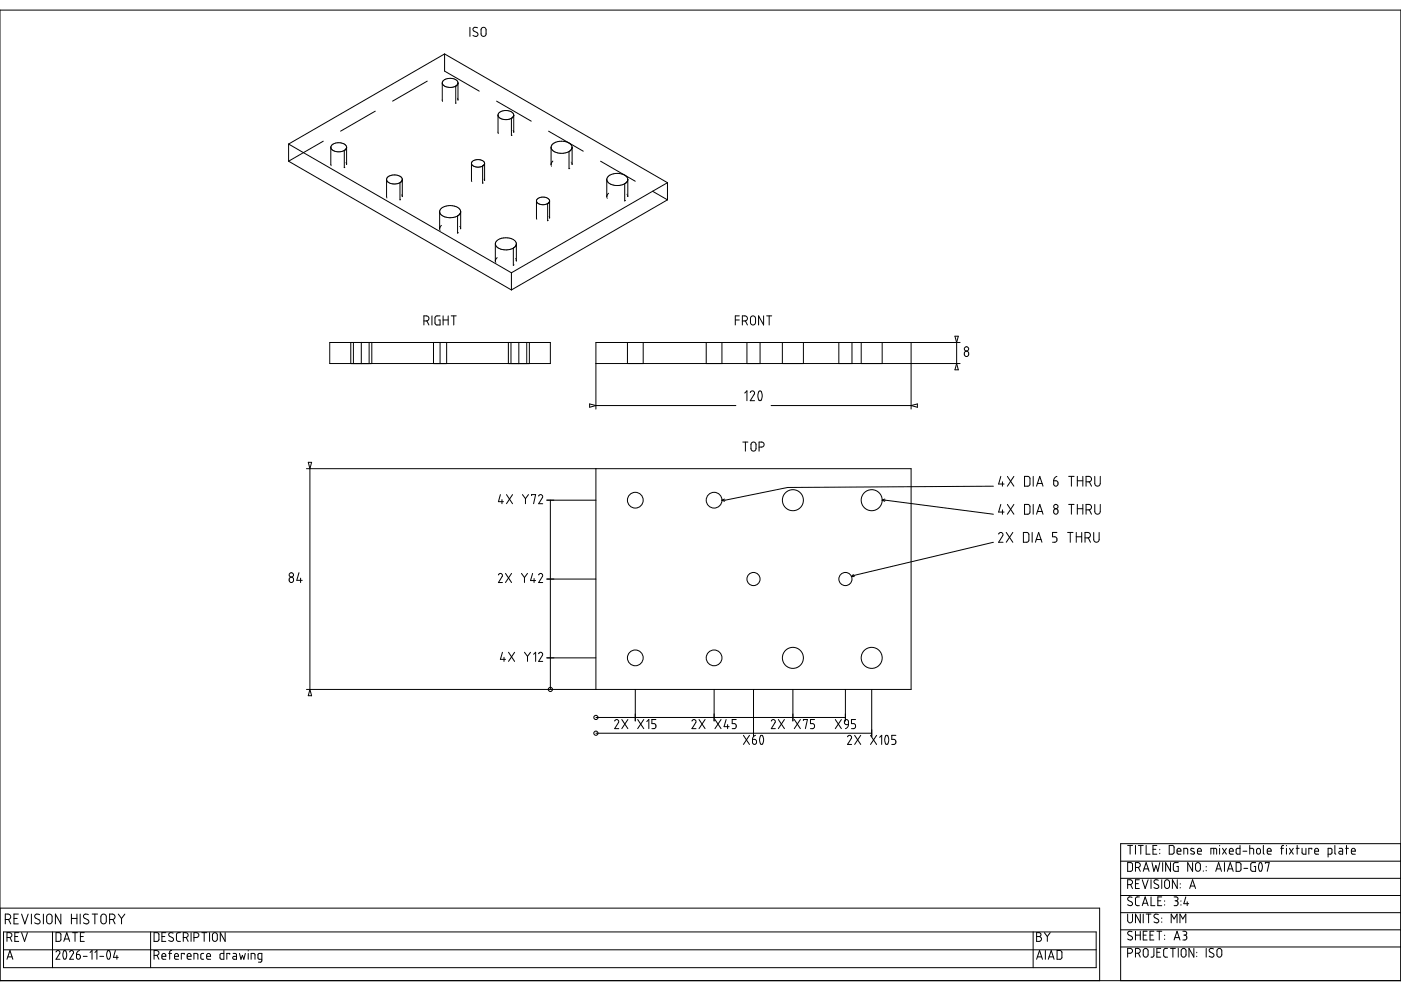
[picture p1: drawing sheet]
<svg xmlns="http://www.w3.org/2000/svg" width="420mm" height="297mm" viewBox="0 0 420 297" stroke-linecap="round" stroke-linejoin="round" font-family="sans-serif">
<g fill="none" stroke="#000" stroke-width=".3">
<path d="M0 3h420.1v290.9h-420.1zM140.9 8.2v2.7M142.2 9.3l.8 .5a.69 .69 0 0 1 .2 1 .69 .69 0 0 1-1.1 0l-.3-.2M143.2 8.3a.75 .75 0 0 0-1-.1 .75 .75 0 0 0-.2 1l.2 .1M144.3 10.2a.76 .76 0 0 0 .7 .7 .76 .76 0 0 0 .8-.7M144.3 10.2v-1.3a.76 .76 0 0 1 .7-.7 .76 .76 0 0 1 .8 .7v1.3M133 24.1a3.1 3.1 0 0 1 4.3 .5 1.55 1.55 0 0 1-1.8 1.6 2.31 2.31 0 0 1-2.9-1.4zM149.7 33.7a3.1 3.1 0 0 1 4.3 .5 1.76 1.76 0 0 1-2.2 1.7 1.95 1.95 0 0 1-2.4-1.7zM153.7 35.3h-.1M154.1 34.6h.1M86.6 43.2v5.1l66.8 38.6M86.6 43.2l46.7-27 66.9 38.6"/>
<path d="M86.6 43.2l66.8 38.6M99.6 43.4a3.1 3.1 0 0 1 4.3 .5v.3a2.84 2.84 0 0 1-4.6 .1zM103.7 44.7v.1M116.3 53a3.1 3.1 0 0 1 4.3 .5l-.2 .9a3.3 3.3 0 0 1-4.1 .1l-.4-.7zM120.6 54.1l-.1 .1M141.7 48.3a2.46 2.46 0 0 1 3.6 .7 2.26 2.26 0 0 1-3.9 0zM145 49.6h.1M145.3 49.2h.1M165.8 43.1a4.2 4.2 0 0 1 5.7 .7 1.95 1.95 0 0 1-2 2 3.6 3.6 0 0 1-4.2-1.4v-.6zM182.5 52.8a4.2 4.2 0 0 1 5.7 .6v.8a4.1 4.1 0 0 1-6.1 .1l-.1-.9zM200.2 54.8v5.1l-46.8 27M200.2 54.8l-46.8 27"/>
<path d="M132.4 62.4a4.2 4.2 0 0 1 5.7 .7 1.92 1.92 0 0 1-2 2.1 3.6 3.6 0 0 1-4.2-1.5v-.6zM149.1 72.1a4.2 4.2 0 0 1 5.7 .6l.1 .5a2.57 2.57 0 0 1-3 1.7 3 3 0 0 1-3.4-1.8zM164.7 60.6a2.32 2.32 0 0 1-3.8-.4 2.27 2.27 0 0 1 3.9 0l-.1 .5M164.8 60.5h.1M127.1 96.2h.8a.76 .76 0 0 0 .7-.8 .76 .76 0 0 0-.7-.7h-.8v2.7M128 96.2l.6 1.2M129.5 94.7v2.7M132 94.7h-1.2l-.3 .4v1.7l.3 .6h1.2v-1.5h-.5M132.9 95.9h1.5M132.9 94.7v2.7M134.4 94.7v2.7M135.3 94.7h1.5"/>
<path d="M136.1 94.7v2.7M153.4 81.8v5.1M220.5 95.9h1.2M221.7 94.7h-1.2v2.7M222.6 96.2h.8a.76 .76 0 0 0 .8-.8 .76 .76 0 0 0-.8-.7h-.8v2.7M223.5 96.2l.7 1.2M225.3 94.9l.5-.2 .6 .2a2.34 2.34 0 0 1 .1 2.1l-.7 .4-.5-.2a2.45 2.45 0 0 1-.2-2.1zM229 94.7v2.7l-1.5-2.7v2.7M229.9 94.7h1.5M230.7 94.7v2.7M98.9 102.7h66.2v6.3h-66.2zM178.7 109h109.2"/>
<path d="M223.4 117.8l.6-.6v2.9M225 117.6a.66 .66 0 0 1 .9-.4 .66 .66 0 0 1 .3 .9l-1.2 2h1.3M228.3 117.3l-.2-.1a1.39 1.39 0 0 0-.7 2.1l.3 .8 .6-.2M228.3 117.3a2.78 2.78 0 0 1 0 2.6M273.2 102.7v19.9M286.4 100.8h1l-.5 1.9zM286.9 102.7v6.3M286.9 109l.5 1.8h-1zM287.9 102.7h-109.2v19.9M289.4 105.4a.72 .72 0 0 1 1 .2 .72 .72 0 0 1-.1 1 .72 .72 0 0 1-1.1-.1zM92.5 138.6h1l-.6 1.9zM176.8 121.1l1.9 .5-1.9 .5z"/>
<path d="M178.7 121.6h42M222.8 132.5h1.5M223.5 132.5v2.7M225.2 134.5v-1.2a.76 .76 0 0 1 .8-.8 .76 .76 0 0 1 .7 .8v1.2M225.2 134.5a.76 .76 0 0 0 .8 .7 .76 .76 0 0 0 .7-.7M227.6 134h.8a.76 .76 0 0 0 .8-.7 .76 .76 0 0 0-.8-.8h-.8v2.7M231.2 121.6h42M273.2 121.6l1.9-.5v1zM91.9 140.5h181.3v66.2h-181.3M92.9 140.5v66.2M150.1 148.3l-.6 2.1h1.5M150.5 149.8v1.2"/>
<path d="M151.9 148.3l1.8 2.7M153.7 148.3l-1.8 2.7M156.7 148.3l.9 1.2M157.6 149.5v1.5M158.5 148.3l-.9 1.2M159.4 148.5v-.2h1.2l-.6 2.7M161.6 148.5l-.1 .2M161.6 148.6a.61 .61 0 0 1 .8-.3 .61 .61 0 0 1 .3 .9l-1.2 1.8h1.3M164 149.9h14.7M165.1 149.9v56.8M178.7 140.5v66.2M216.5 149.9l.8 .4"/>
<path d="M217.3 149.6l-.8 .3M264.6 149.9l33.3 4.2M264.6 149.9l.7 .4M265.3 149.6l-.7 .3M297.9 145.7l-61.7 .4-18.7 3.8h-1M300.1 142.8l-.6 2.3h1.6M300.1 151.2l-.6 2.3h1.6M300.6 144.4v1.3M300.6 152.8v1.3M301.8 159.6l1.9 2.9M302.1 142.8l2 2.9M302.1 151.2l2 2.9"/>
<path d="M303.7 159.6l-1.9 2.9M304.1 142.8l-2 2.9M304.1 151.2l-2 2.9M307.3 151.2h1.2l.3 .4 .1 1.9-.4 .6h-1.2zM308.2 142.8l.6 .4v2.1l-.3 .4h-1.2v-2.9h.9M309.5 159.6v2.9M309.9 142.8v2.9M309.9 151.2v2.9M310.9 145.7l.9-2.9 1 2.9M310.9 154.1l.9-2.9 1 2.9M311.1 144.9h1.4M311.1 153.3h1.4"/>
<path d="M316 144.1h.9l.4 .6M316 144.1v1a.68 .68 0 0 0 .8 .6 .68 .68 0 0 0 .5-1M316.2 152.7a.72 .72 0 0 1 1 .1 .72 .72 0 0 1-.2 1 .72 .72 0 0 1-1-.1zM317 159.6h-1.3v1.3h.9l.4 .7-.2 .7-1.1 .2M317 142.8l-.8 .6-.2 .7M320.2 159.6h1.6M320.5 142.8h1.6M320.5 151.2h1.6M321 159.6v2.9M321.3 142.8v2.9M321.3 151.2v2.9M322.8 159.6v2.9"/>
<path d="M323.1 144.1h1.6M323.1 142.8v2.9M323.1 151.2v2.9M323.1 152.5h1.6M324.4 159.6v2.9M324.7 142.8v2.9M324.7 151.2v2.9M325.7 152.8h.8a.82 .82 0 0 0 .8-.8 .82 .82 0 0 0-.8-.8h-.8v2.9M326.5 142.8a.82 .82 0 0 1 .8 .8 .82 .82 0 0 1-.8 .8h-.8M326.5 142.8h-.8v2.9M326.7 144.4l.6 1.3M326.7 152.8l.6 1.3"/>
<path d="M328 159.6v2.1a.82 .82 0 0 0 .8 .8 .82 .82 0 0 0 .8-.8v-2.1M328.3 142.8v2.1a.82 .82 0 0 0 .8 .8 .82 .82 0 0 0 .9-.8v-2.1M328.3 151.2v2.1a.82 .82 0 0 0 .8 .8 .82 .82 0 0 0 .9-.8v-2.1M86.9 173.2a.72 .72 0 0 1 1 .1 .72 .72 0 0 1-.1 1 .72 .72 0 0 1-1-.1zM89.7 171.7l-.7 2.2h1.6M90.1 173.3v1.3M149.5 172.3a.61 .61 0 0 1 .8-.4 .61 .61 0 0 1 .3 .9l-1.1 1.8h1.2M151.6 171.9l1.8 2.7M153.4 171.9l-1.8 2.7M156.4 171.9l.9 1.2M157.3 173.1v1.5M158.2 171.9l-.9 1.2"/>
<path d="M159.7 171.9l-.6 2.1h1.5M160.2 173.4v1.2M161.6 172.2l-.1 .1M161.6 172.2a.61 .61 0 0 1 .8-.2 .61 .61 0 0 1 .3 .8l-1.2 1.8h1.3M164 173.6h14.7M255.4 172.8h.8M255.9 172.2l-.5 .6M297.9 162.5l-42.5 10.3M299.5 160.1a.66 .66 0 0 1 .9-.5 .66 .66 0 0 1 .3 1l-1.2 1.9h1.3M308.6 160.2l-.4-.6h-1.3v2.9h1.3l.4-.6M308.6 160.3v1.6M310.5 162.5l1-2.9 1 2.9"/>
<path d="M310.8 161.7h1.4M322.8 160.9h1.6M325.4 161.2h.8a.82 .82 0 0 0 .8-.8 .82 .82 0 0 0-.8-.8h-.8v2.9M326.4 161.2l.6 1.3M150.7 195.5l-.6 2.1h1.5M151.2 197v1.2M152.5 195.5l1.8 2.7M154.3 195.5l-1.8 2.7M157.3 195.5l.9 1.2M158.2 196.7v1.5M159.1 195.5l-.9 1.2M160 196.1l.6-.6v2.7"/>
<path d="M161.6 195.8l-.1 .2M161.6 195.8a.61 .61 0 0 1 .8-.2 .61 .61 0 0 1 .3 .8l-1.2 1.8h1.3M164 197.2h14.7M92.9 206.7l.6 1.8h-1zM178.7 215.1h74.8M178.7 219.8h82.7M184.3 216.1a.62 .62 0 0 1 .9-.4 .62 .62 0 0 1 .3 .9l-1.2 1.8h1.3M186.5 215.7l1.8 2.7M188.3 215.7l-1.8 2.7M190.5 206.7v9.4M191.2 215.7l1.9 2.7M193.1 215.7l-1.9 2.7"/>
<path d="M194 216.3l.6-.6v2.7M196.7 215.7h-1.2v1.2h.8l.4 .6-.2 .7-1 .2M207.5 216.1a.62 .62 0 0 1 .8-.4 .62 .62 0 0 1 .4 .9l-1.2 1.8h1.2M209.6 215.7l1.9 2.7M211.5 215.7l-1.9 2.7M214.2 206.7v9.4M214.4 215.7l1.8 2.7M216.2 215.7l-1.8 2.7M217.8 215.7l-.7 2.1h1.6M218.2 217.2v1.2M220.8 215.7h-1.2v1.2h.8l.4 .6-.2 .7-1 .2M226 206.7v14.1"/>
<path d="M231.3 216.1a.61 .61 0 0 1 .8-.4 .61 .61 0 0 1 .3 .9l-1.1 1.8h1.2M233.4 215.7l1.8 2.7M235.2 215.7l-1.8 2.7M237.8 206.7v9.4M238.2 215.7l1.8 2.7M240 215.7l-1.8 2.7M240.9 216v-.3h1.2l-.6 2.7M244.3 215.7h-1.2v1.2l1 .2 .2 .7-.4 .6h-.8M250.5 215.7l1.8 2.7M252.3 215.7l-1.8 2.7M253.4 215.9l.4-.2 .5 .2 .1 1.3-1-.2-.2-.7zM253.5 206.7v9.4"/>
<path d="M254.5 217.2a1.26 1.26 0 0 1-1 1.2M256.6 215.7h-1.2v1.2l1 .2 .2 .7-.4 .6h-.8M261.4 206.7v14.1M222.9 220.4l1.9 2.7M224.8 220.4l-1.9 2.7M225.7 221.6h.6a.69 .69 0 0 1 .7 .6 .69 .69 0 0 1-.5 .8 .69 .69 0 0 1-.8-.5zM226.6 220.4a1.26 1.26 0 0 0-.9 1.2M228.1 220.6l.1-.2a1.29 1.29 0 0 1 .7 2l-.3 .7a1.29 1.29 0 0 1-.7-2zM254.2 220.9a.62 .62 0 0 1 .8-.5 .62 .62 0 0 1 .3 .9l-1.1 1.8h1.2M256.3 220.4l1.8 2.7M258.1 220.4l-1.8 2.7M261.1 220.4l1.8 2.7"/>
<path d="M262.9 220.4l-1.8 2.7M263.8 221l.6-.6v2.7M265.6 220.6l.2-.2a1.29 1.29 0 0 1 .7 2l-.4 .7a1.29 1.29 0 0 1-.7-2zM268.7 220.4h-1.3v1.2l1.1 .2 .2 .7-.4 .6h-.9M336.1 258.1h84M338.2 253.4h1.4M338.9 253.4v2.6M339.1 258.5l.4 .2 .1 .4v1.7l-.5 .4M339.1 258.6h-.9v2.6h.9M340.5 253.4v2.6M341.2 258.5a.73 .73 0 0 1 .8 .8 .73 .73 0 0 1-.8 .7h-.7M341.2 258.6h-.7v2.6"/>
<path d="M341.4 253.4h1.5M341.4 260l.6 1.2M342.1 253.4v2.6M343.7 253.4v2.6h1.2M345.5 258.6l.6 2.6 .5-1.8 .6 1.8 .6-2.6M345.8 254.6h.8M346.9 253.4h-1.1v2.6h1.1M347.8 254.6v.1M347.8 255.7v.2M348.7 258.6v2.6M350.6 253.4h1.2l.3 .4v1.6l-.3 .6h-1.2zM351 258.6v2.6l-1.4-2.6v2.6"/>
<path d="M352.5 258.5l-.4 .2-.2 .4v1.7l.6 .4M352.5 258.6h.9M352.9 259.7h.5v1.5h-.9M353 255.1h1.2a.61 .61 0 0 0-.4-.8 .61 .61 0 0 0-.8 .5l.1 1 1.1 .2M355 256v-1.7h.8l.4 .4v1.3M357.7 258.6v2.6l-1.5-2.6v2.6M358.1 254.4a.5 .5 0 0 0-.7-.1 .5 .5 0 0 0-.1 .7l.9 .5a.62 .62 0 0 1-.4 .6 .62 .62 0 0 1-.7-.2M358.7 258.8l.6-.3 .5 .3a2.24 2.24 0 0 1 .1 1.9l-.6 .5-.7-.5-.1-1.4zM359.1 255.1h1.2a.61 .61 0 0 0-.4-.8 .61 .61 0 0 0-.8 .5l.1 1 1.1 .2M361.7 259.7v.2M363.1 256v-1.7h1.3l.5 .4v1.3M364 254.3v1.7"/>
<path d="M365.8 253.4v.1M365.8 254.3v1.7M366.6 254.3l1.2 1.7M367.2 258.6v2.6M367.8 254.3l-1.2 1.7M368.7 255.1h1.1a.61 .61 0 0 0-.4-.8 .61 .61 0 0 0-.7 .5v1l1.1 .2M371.6 258.6h-.9v2.6h.9M371.6 258.5l.4 .2 .2 .4-.1 1.7-.5 .4M371.9 253.4v2.6h-1l-.2-.4 .1-1.1 1.1-.2M372.8 255.1h1.1M374.8 254.3l1.1 .2 .1 1.5M374.8 253.4v2.6"/>
<path d="M375.7 258.6h.9M375.7 258.5l-.4 .2-.2 .4v1.7l.6 .4M376.1 259.7h.5v1.5h-.9M377 254.4l.4-.1 .4 .1 .2 1a.58 .58 0 0 1-.6 .6 .58 .58 0 0 1-.6-.6zM377.7 258.7l.1-.1a1.24 1.24 0 0 1 .7 1.9l-.3 .6a1.24 1.24 0 0 1-.7-1.9zM378.9 253.4v2.3l.3 .3M379.5 258.8v-.2h1.1l-.6 2.6M380 255.1h1.2a.61 .61 0 0 0-.4-.8 .61 .61 0 0 0-.8 .5l.1 1 1.1 .2M384.1 254.3h.8M384.9 253.4l-.3 .1-.2 .3-.1 2.2M385.8 253.4v.1M385.8 254.3v1.7"/>
<path d="M386.7 254.3l1.2 1.7M387.9 254.3l-1.2 1.7M388.7 254.3h.9M389 253.4v2.6M390.5 254.3v1.5l1.1 .2v-1.7M393.4 254.6v-.3h-.9v1.7M394.3 255.1h1.1a.61 .61 0 0 0-.4-.8 .61 .61 0 0 0-.7 .5v1l1.1 .2M398.3 256l1.1-.2 .1-1.1-.3-.4h-.9v2.6M400.3 253.4v2.3l.3 .3M401.6 254.3h.8l.3 .4v1.3h-1l-.2-.4 .2-.4 1-.1M403.5 254.3h.9M403.8 253.4v2.6"/>
<path d="M405.3 255.1h1.1a.61 .61 0 0 0-.4-.8 .61 .61 0 0 0-.7 .5v1l1.1 .2M420.1 252.9h-84v41M0 272.2h329.8v21.7M1.1 279.3h327.6v10.7h-327.6zM1.6 275.6h.8a.82 .82 0 0 0 .8-.8 .82 .82 0 0 0-.8-.8h-.8v2.9M2.6 275.6l.6 1.3M4.2 275.3h1M5.5 274h-1.3v2.9h1.3M5.6 279.5h-1.2v2.7h1.2M6.5 274l1 2.9 .9-2.9M6.5 279.5l.9 2.7 .8-2.7M9.4 274v2.9"/>
<path d="M11.9 274.1a.8 .8 0 0 0-1.1-.1 .8 .8 0 0 0-.2 1.1l1.1 .6a.75 .75 0 0 1 .1 1.1 .75 .75 0 0 1-1.2-.1l-.2-.1M13 274v2.9M14.2 274.2a.81 .81 0 0 1 .9-.2 .81 .81 0 0 1 .5 .8v1.3a.82 .82 0 0 1-.8 .8 .82 .82 0 0 1-.8-.8v-1.3zM15.7 279.3v10.7M16.8 279.5l1.1 .1 .3 .3 .1 1.7-.4 .5-1.1 .1zM18.2 274v2.9l-1.6-2.9v2.9M21.4 275.3h1.7M21.4 274v2.9M21.8 279.5h1.4M22.5 279.5v2.7M23.1 274v2.9M24 274v2.9"/>
<path d="M25.3 279.5h-1.2v2.7h1.2M25.4 275.2l.9 .5a.75 .75 0 0 1 .1 1.1 .75 .75 0 0 1-1.2-.1l-.2-.1M26.5 274.1a.8 .8 0 0 0-1.1-.1 .8 .8 0 0 0-.2 1.1l.2 .1M27.6 274h1.7M28.4 274v2.9M30.5 274.2a.81 .81 0 0 1 .9-.2 .81 .81 0 0 1 .5 .8v1.3a.82 .82 0 0 1-.8 .8 .82 .82 0 0 1-.8-.8v-1.3zM32.9 275.6h.8a.82 .82 0 0 0 .8-.8 .82 .82 0 0 0-.8-.8h-.8v2.9M33.8 275.6l.7 1.3M35.5 274l.9 1.3M36.4 275.3v1.6M37.4 274l-1 1.3M45.2 279.3v10.7"/>
<path d="M46.2 279.5l1.1 .1 .3 .3 .1 1.7-.4 .5-1.1 .1zM49.7 279.5h-1.1v2.7h1.1M51.9 279.7a.7 .7 0 0 0-1-.1 .7 .7 0 0 0 0 1l.8 .5a.66 .66 0 0 1 .2 1 .66 .66 0 0 1-1-.1l-.3-.1M54.1 279.5l-.8 .1-.4 .5 .1 1.7 .3 .3 .8 .1M57.3 279.5v2.7M60.5 279.5h1.5M61.2 279.5v2.7M62.8 279.5v2.7M63.9 279.8l.5-.3 .6 .3 .2 1.6a.73 .73 0 0 1-.8 .8 .73 .73 0 0 1-.7-.8zM67.5 279.5v2.7l-1.4-2.7v2.7M309.8 279.3v10.7M310.9 279.5h.7a.58 .58 0 0 1 .6 .6 .58 .58 0 0 1-.6 .6 .73 .73 0 0 1 .7 .7 .73 .73 0 0 1-.7 .8h-.7z"/>
<path d="M313.2 279.5l.9 1.2M315 279.5l-.9 1.2M336.1 263.3h84M336.1 268.4h84M336.1 273.6h84M336.1 278.7h84M338.2 265.2l.7-.1a.73 .73 0 0 0 .7-.7 .73 .73 0 0 0-.7-.7h-.7v2.6M338.2 274v1.9a.73 .73 0 0 0 .7 .7 .73 .73 0 0 0 .7-.7v-1.9M339 265.1l.6 1.2M339.5 269a.7 .7 0 0 0-1-.1 .7 .7 0 0 0 0 1l.8 .5a.66 .66 0 0 1 .2 1 .66 .66 0 0 1-1.1-.1l-.2-.1M339.5 279.3a.72 .72 0 0 0-1-.1 .72 .72 0 0 0-.2 .9l1 .6a.66 .66 0 0 1 .2 1 .66 .66 0 0 1-1.1-.1l-.2-.1M340.5 269.4l.1 1.7 .3 .3 .8 .1"/>
<path d="M340.5 279.1v2.6M340.5 264.9h.9M341.7 268.8l-.8 .1-.4 .5M341.7 263.7h-1.2v2.6h1.2M342 274v2.6l-1.5-2.6v2.6M342 279.1v2.6M342.6 263.7l.8 2.6 .9-2.6M342.6 271.5l.8-2.7 .9 2.7M342.8 270.7h1.3M342.9 261.2l.8-2.6 .9 2.6M342.9 274v2.6M343.1 260.4h1.3"/>
<path d="M343.7 274h1.5M344 279.1h-1.1v2.6h1.1M344.5 274v2.6M345.2 263.7v2.6M345.2 268.8v2.7h1.2M346.1 279.1h-1.2v2.6h1.2M346.9 279.1h1.5M347.2 270h.9M347.4 263.8a.7 .7 0 0 0-1.1-.1 .7 .7 0 0 0 .1 1.1l.8 .4a.66 .66 0 0 1 .1 1 .66 .66 0 0 1-1 0l-.2-.2M347.4 274.1a.7 .7 0 0 0-1.1-.1 .7 .7 0 0 0 .1 1.1l.8 .4a.66 .66 0 0 1 .1 1 .66 .66 0 0 1-1 0l-.2-.2M347.7 279.1v2.6M348.4 263.7v2.6"/>
<path d="M348.4 275.1v.2M348.4 276.3v.2M348.4 268.8h-1.2v2.7h1.2M349.3 270v.2M349.3 271.2v.1M349.5 263.9l.5-.2 .5 .2 .2 1.7a.73 .73 0 0 1-.7 .7 .73 .73 0 0 1-.7-.7zM351.2 276.6v-2.6l.9 1.4 .9-1.4v2.6M352.1 268.8h.6a.58 .58 0 0 1 .6 .6 .58 .58 0 0 1-.6 .6M352.4 270h.3M352.7 270a.74 .74 0 0 1 .6 .7 .74 .74 0 0 1-.6 .8h-.6M353.1 263.7v2.6l-1.5-2.6v2.6M353.9 276.6v-2.6l.8 1.4 .9-1.4v2.6"/>
<path d="M353.9 264.9v.1M353.9 266v.2M354.2 270v.2M354.2 271.2v.1M354.7 279.1h.6a.58 .58 0 0 1 .6 .6 .58 .58 0 0 1-.6 .6l.6 .4v.7l-.3 .3h-.9M355.6 268.8l-.6 2.1h1.5M356 270.3v1.2M356.8 266.3l.9-2.6 .8 2.6M357 265.6h1.3M360.9 261v.2M361.7 260.9v.1M364.6 261.2l.9-2.6 .8 2.6"/>
<path d="M364.8 260.4h1.3M368.1 261.2l.9-2.6 .8 2.6M368.3 260.4h1.3M373 260.3h1.2M1.1 284.7h327.6M2.1 281h.7a.73 .73 0 0 0 .8-.7 .73 .73 0 0 0-.8-.8h-.7v2.7M2.1 287.5l.9-2.6 .9 2.6M2.3 286.8h1.3M3 281l.6 1.2M4.4 280.7h.9M16.8 285.3a.59 .59 0 0 1 .8-.4 .59 .59 0 0 1 .3 .9l-1.1 1.7h1.2M19.1 282.2l.9-2.7 .9 2.7"/>
<path d="M19.1 285.1l.2-.2a1.24 1.24 0 0 1 .6 1.9l-.3 .7a1.24 1.24 0 0 1-.7-1.9zM19.4 281.5h1.3M20.9 285.3a.59 .59 0 0 1 .8-.4 .59 .59 0 0 1 .3 .9l-1.1 1.7h1.2M22.9 286.1h.8l.4 .6M22.9 286.1v.8a.58 .58 0 0 0 .6 .6 .58 .58 0 0 0 .6-.6M23.8 284.9a1.22 1.22 0 0 0-.9 1.2M24.1 280.7h.9M24.1 286.7v.3M25 286.7h1.1M27 285.5l.6-.6v2.6M28.5 285.5l.6-.6v2.6M29.9 286.7h1.2"/>
<path d="M32.3 285.1l.1-.2a1.24 1.24 0 0 1 .7 1.9l-.4 .7a1.24 1.24 0 0 1-.6-1.9zM34.6 284.9l-.6 2.1h1.5M35.1 286.4v1.1M46.2 286.4h.7a.73 .73 0 0 0 .8-.8 .73 .73 0 0 0-.8-.7h-.7v2.6M47.1 286.3l.6 1.2M48.6 286.7h1.1a.61 .61 0 0 0-.4-.9 .61 .61 0 0 0-.7 .6l.2 1.1h.9M48.6 280.7h.8M50.6 285.8h.9M51.5 284.9l-.4 .1-.2 .3v2.2M52.3 286.7h1.2a.61 .61 0 0 0-.4-.9 .61 .61 0 0 0-.8 .6l.3 1.1h.9M55 281h.7a.73 .73 0 0 0 .7-.7 .73 .73 0 0 0-.7-.8h-.7v2.7M55.3 286.1v-.3h-.9v1.7"/>
<path d="M55.8 281l.6 1.2M56.1 286.7h1.2a.61 .61 0 0 0-.4-.9 .61 .61 0 0 0-.8 .6l.3 1.1h.9M58.2 281h.7a.73 .73 0 0 0 .7-.7 .73 .73 0 0 0-.7-.8h-.7v2.7M59.3 286.2l-.2-.4h-.9v1.7M59.4 286.2v1.3M60.2 286.2l.1 1.1 .8 .2M61.1 285.8h-.7l-.2 .4M62 286.7h1.1a.61 .61 0 0 0-.4-.9 .61 .61 0 0 0-.7 .6l.2 1.1h.9M67.1 284.9v2.6l-1.1-.2v-1.1M67.1 285.8h-.9l-.2 .4M68.9 286.1v-.3h-.9v1.7M69.9 285.8h.8l.2 .4"/>
<path d="M70.9 286.2v1.3l-1.1-.2 .2-.6h.9M71.8 285.8l.5 1.7 .4-1.1 .4 1.1 .5-1.7M74.4 284.9v.2M74.4 285.8v1.7M76.5 286.2v1.3M76.5 286.2l-.2-.4h-1v1.7M77.4 286.2l.2-.4h.9v2.2l-.4 .4M77.4 286.2v1.1l1.1 .2M77.5 288.4h.6M310.9 280.7h.7M310.9 287.5l.9-2.6 .8 2.6M311.1 286.8h1.3"/>
<path d="M313.5 284.9v2.6M314.1 280.7v1.5M314.4 287.5l.9-2.6 .8 2.6M314.6 286.8h1.3M317 284.9l1.1 .1 .3 .3 .1 1.6-.4 .6h-1.1zM336.1 283.8h84M338.2 285.7h.7a.73 .73 0 0 0 .7-.7 .73 .73 0 0 0-.7-.7h-.7v2.6M340.5 285.7h.7a.73 .73 0 0 0 .8-.7 .73 .73 0 0 0-.8-.7h-.7v2.6M340.5 280.3h1.5M341.4 285.7l.6 1.2M342.9 280.3h.8M343.1 284.5l.5-.2 .5 .2 .2 .5v1.2a.73 .73 0 0 1-.7 .7 .73 .73 0 0 1-.7-.7z"/>
<path d="M344.9 280.3h.9M346.1 284.3l-.1 2.2-.3 .4h-.5M346.9 285.4h.9M348.1 284.3h-1.2v2.6h1.2M349.3 280.3v.1M349.3 281.5v.1M350.1 284.3h-.8l-.3 .6v1.6l.3 .4h.8M351 284.3h1.5M351.7 284.3v2.6M352.1 281.7l.9-2.6 .9 2.6M352.4 281h1.2M353.4 284.3v2.6"/>
<path d="M354.4 284.5l.6-.2 .5 .2 .2 1.7a.73 .73 0 0 1-.7 .7 .73 .73 0 0 1-.8-.7zM355 280.3h.3M358 284.3v2.6l-1.4-2.6v2.6M358.9 285.4v.2M358.9 286.6v.1M361.7 284.3v2.6M363.9 284.4a.72 .72 0 0 0-.9-.1 .72 .72 0 0 0-.2 1l1 .5a.66 .66 0 0 1 .1 1 .66 .66 0 0 1-1 0l-.3-.2M365.2 284.5l.5-.2 .5 .2 .2 .5v1.2a.73 .73 0 0 1-.7 .7 .73 .73 0 0 1-.7-.7z"/>
<circle cx="289.9" cy="104.6" r=".65"/>
<circle cx="190.5" cy="149.9" r="2.36"/>
<circle cx="214.2" cy="149.9" r="2.36"/>
<circle cx="237.8" cy="149.9" r="3.2"/>
<circle cx="261.4" cy="149.9" r="3.2"/>
<circle cx="316.6" cy="151.8" r=".65"/>
<circle cx="87.4" cy="172.3" r=".65"/>
<circle cx="226" cy="173.6" r="1.97"/>
<circle cx="253.5" cy="173.6" r="1.97"/>
<circle cx="190.5" cy="197.2" r="2.36"/>
<circle cx="214.2" cy="197.2" r="2.36"/>
<circle cx="237.8" cy="197.2" r="3.2"/>
<circle cx="261.4" cy="197.2" r="3.2"/>
<circle cx="165.1" cy="206.6" r=".63"/>
<circle cx="178.7" cy="219.8" r=".63"/>
<circle cx="178.7" cy="215" r=".63"/>
</g>
<g fill="none" stroke="#000" stroke-width=".3" stroke-dasharray="12 6">
<path d="M132.6 30v-5.2M132.6 30l.1 .2M133.3 21.3v-5.1M133.3 21.3l66.9 38.6M136.7 31v-5.2M136.7 31l.1-.1M137.4 30v-5.2M137.4 30l-.1-.3M149.4 39.6v-5.1M149.4 39.6v.2M154.1 39.6v-5.1M154.1 39.6l-.1-.2"/>
<path d="M86.6 48.3l46.7-27M99.2 49.3v-5.2M99.2 49.3l.1 .2M103.3 50.2v-5.1M103.3 50.2h.1M103.9 49.3v-5.2M103.9 49.3v-.3M115.9 58.9v-5.1M115.9 58.9l.1 .2M120 59.9v-5.1M120 59.9h.1M120.6 58.9v-5.1"/>
<path d="M120.6 58.9v-.2M141.4 54.1v-5.1M141.4 54.1v.2M144.7 54.9v-5.1M144.7 54.9h.1M145.3 54.1v-5.1M145.3 54.1v-.2M153.4 40.6v-5.1M153.4 40.6h.1M165.3 49.3v-5.2M165.3 49.3v.3M170.6 50.6v-5.2"/>
<path d="M170.6 50.6l.2-.1M171.6 49.3v-5.2M171.6 49.3l-.1-.4M182 58.9v-5.1M182 58.9v.3M188.3 58.9v-5.1M188.3 58.9l-.1-.3M131.8 68.6v-5.2M131.8 68.6l.1 .3M137.2 69.9v-5.2M137.2 69.9l.1-.1M138.2 68.6v-5.2"/>
<path d="M138.2 68.6l-.1-.4M148.5 78.2v-5.1M148.5 78.2l.1 .3M153.9 79.5v-5.1M153.9 79.5h.2M154.9 78.2v-5.1M154.9 78.2l-.1-.3M160.9 65.4v-5.2M160.9 65.4v.1M164.2 66.2v-5.2M164.2 66.2l.1-.1M164.8 65.4v-5.2"/>
<path d="M164.8 65.4v-.2M187.3 60.2v-5.1M187.3 60.2h.2M105.2 109v-6.3M105.2 109h3.2M105.2 102.7h3.2M106 109v-6.3M106 109h2.4M106 102.7h2.4M108.4 109v-6.3M108.4 109h2.3M108.4 109h3.1"/>
<path d="M108.4 102.7h2.3M108.4 102.7h3.1M110.7 109h-4.7M110.7 102.7h-4.7M110.7 109v-6.3M111.5 109h-6.3M111.5 102.7h-6.3M111.5 109v-6.3M130 109v-6.3M130 109h2M130 102.7h2M132 109v-6.3"/>
<path d="M132 109h1.9M132 102.7h1.9M133.9 109h-3.9M133.9 102.7h-3.9M133.9 109v-6.3M152.5 109v-6.3M152.5 109h3.1M152.5 102.7h3.1M153.2 109v-6.3M153.2 109h2.4M153.2 102.7h2.4M155.6 109v-6.3"/>
<path d="M155.6 109h2.4M155.6 109h3.1M155.6 102.7h2.4M155.6 102.7h3.1M158 109h-4.8M158 102.7h-4.8M158 109v-6.3M158.7 109h-6.2M158.7 102.7h-6.2M158.7 109v-6.3M188.2 109v-6.3M192.9 109h-4.7"/>
<path d="M192.9 102.7h-4.7M192.9 109v-6.3M211.8 109v-6.3M216.5 109h-4.7M216.5 102.7h-4.7M216.5 109v-6.3M224 109v-6.3M227.9 109h-3.9M227.9 102.7h-3.9M227.9 109v-6.3M234.6 109v-6.3M240.9 109h-6.3"/>
<path d="M240.9 102.7h-6.3M240.9 109v-6.3M251.6 109v-6.3M255.5 109h-3.9M255.5 102.7h-3.9M255.5 109v-6.3M258.3 109v-6.3M264.6 109h-6.3M264.6 102.7h-6.3M264.6 109v-6.3"/>
</g>
<g fill="none" stroke="#000" stroke-width=".3" stroke-dasharray="12 6" stroke-dashoffset="-.2">
<path d="M132.7 30.2v.2M136.8 30.9l.1-.1M149.4 39.8v.2M99.3 49.5v.2M103.4 50.1h.1M116 59.1v.2M120.1 59.8h.1M141.4 54.3l.1 .1M144.9 54.8l.1-.1M145.3 53.9l-.1-.2M153.5 40.5l.1-.1M170.9 50.4h.1"/>
<path d="M137.4 69.7h.1M154.1 79.4l.1-.1M160.9 65.5l.1 .2M164.4 66h.1M164.8 65.2l-.1-.3M187.6 60.1l.1-.1"/>
</g>
<path d="M132.7 30.4l.2 .2M137 30.7l.1-.1M99.3 49.7l.1 .2M103.6 50l.1-.1M116 59.3l.2 .2M120.3 59.6h.1M145.1 54.7v-.1M145.2 53.7l-.2-.2M149.4 40l.2 .2M153.7 40.3h.1M164.6 65.9v-.1M164.7 64.9l-.2-.2" fill="none" stroke="#000" stroke-width=".3" stroke-dasharray="12 6" stroke-dashoffset="-.4"/>
<g fill="none" stroke="#000" stroke-width=".3" stroke-dasharray="12 6" stroke-dashoffset="-.6">
<path d="M132.9 30.6l.1 .2M137.1 30.6l.1-.1M137.2 30.5h.1M99.4 49.9l.2 .1M103.7 49.9l.1-.1M103.8 49.8v-.1M116.2 59.5l.1 .2M120.4 59.5h.1M120.5 59.5v-.1M145.2 54.5v-.1M149.6 40.2l.1 .2M153.8 40.2h.1"/>
<path d="M153.9 40.2v-.1M171.1 50.2l.1-.1M187.8 59.9l.1-.1M137.7 69.5l.1-.1M154.4 79.2l.1-.1M164.7 65.7h.1"/>
</g>
<g fill="none" stroke="#000" stroke-width=".3" stroke-dasharray="12 6" stroke-dashoffset="-.8">
<path d="M133 30.8l.2 .1M137 29.2l-.3-.2M137.3 30.4v-.1M137.3 30.3h.1M153.7 38.9l-.3-.2M154 40v-.1M99.6 50l.2 .2M103.5 48.5l-.2-.2M103.8 49.7l.1-.1M103.9 49.6h.1M116.3 59.7l.2 .2M120.2 58.2l-.2-.2"/>
<path d="M120.5 59.3h.1M120.6 59.3v-.1M145.3 54.3h.1M145.3 54.3v-.1M149.7 40.4l.3 .2M154 40h.1M165.6 50.1l.2 .2M171.3 50.1v-.1M182.3 59.7l.2 .2M188 59.7v-.1M132.1 69.4l.3 .2M137.8 69.4l.1-.1"/>
<path d="M148.9 79l.2 .2M154.6 79v-.1M164.8 65.6v-.1M164.8 65.5h.1"/>
</g>
<g fill="none" stroke="#000" stroke-width=".3" stroke-dasharray="12 6" stroke-dashoffset="-1.1">
<path d="M133.2 30.9l.3 .2M137.4 30.1v-.1M154.1 39.7v-.1M99.8 50.2l.3 .1M103.9 49.4v-.1M116.5 59.9l.3 .1M120.6 59v-.1M142.1 55l.2 .1M150 40.6l.2 .1M165.8 50.3l.3 .2M171 48.3l-.4-.3M171.5 49.7v-.1"/>
<path d="M182.5 59.9l.3 .3M187.7 57.9l-.4-.2M188.2 59.4v-.1M132.4 69.6l.3 .2M137.6 67.6l-.4-.3M138 69l.1-.1M149.1 79.2l.3 .3M154.3 77.2l-.4-.3M154.8 78.7v-.1M161.6 66.3h.2"/>
</g>
<g fill="none" stroke="#000" stroke-width=".3" stroke-dasharray="12 6" stroke-dashoffset="-1.4">
<path d="M133.5 31.1l.3 .1M100.1 50.3l.3 .2M116.8 60l.3 .1M142.3 55.1l.3 .1M150.2 40.7l.3 .1M166.1 50.5l.3 .2M171.6 49.5v-.1M188.3 59.1v-.1M132.7 69.8l.3 .2M138.1 68.8l.1-.1M149.4 79.5l.3 .1M154.8 78.4l.1-.1"/>
<path d="M161.8 66.3l.3 .1M182.8 60.2l.3 .1"/>
</g>
<path d="M133.8 31.2l.3 .1M100.4 50.5h.3M142.6 55.2h.3M144.1 53.1l-.4-.1M150.5 40.8l.3 .1M170.6 48l-.4-.2M187.3 57.7l-.4-.3M117.1 60.1l.3 .1M137.2 67.3l-.4-.2M153.9 76.9l-.4-.2M162.1 66.4l.3 .1M163.6 64.3h-.4" fill="none" stroke="#000" stroke-width=".3" stroke-dasharray="12 6" stroke-dashoffset="-1.6"/>
<path d="M134.1 31.3h.3M135.9 28.7h-.4M152.6 38.4l-.4-.1M100.7 50.5l.3 .1M102.5 48l-.5-.1M119.2 57.7l-.5-.1M142.9 55.2h.3M150.8 40.9l.3 .1M117.4 60.2l.3 .1M162.4 66.5h.2" fill="none" stroke="#000" stroke-width=".3" stroke-dasharray="12 6" stroke-dashoffset="-1.9"/>
<path d="M134.4 31.3h.4M101 50.6l.3 .1M143.4 53h-.4M151.1 41h.4M117.7 60.3h.3M162.9 64.2l-.4 .1" fill="none" stroke="#000" stroke-width=".3" stroke-dasharray="12 6" stroke-dashoffset="-2.3"/>
<path d="M134.8 31.3h.3M101.3 50.7h.4M151.5 41h.3M167.2 51l.5 .1M169.6 47.6l-.6-.1M186.3 57.3l-.6-.2M118 60.3h.4M133.8 70.3h.4M136.2 66.9l-.6-.1M150.5 79.9l.4 .1M152.9 76.5h-.6M183.9 60.6l.5 .1" fill="none" stroke="#000" stroke-width=".3" stroke-dasharray="12 6" stroke-dashoffset="-2.6"/>
<path d="M135.1 31.3h.4M101.7 50.7l.3-.1M151.8 41h.4M118.4 60.3h.3" fill="none" stroke="#000" stroke-width=".3" stroke-dasharray="12 6" stroke-dashoffset="-2.9"/>
<g fill="none" stroke="#000" stroke-width=".3" stroke-dasharray="12 6" stroke-dashoffset="-3.2">
<path d="M134.5 28.7h-.4M135.5 31.3h.3M151.2 38.3l-.4 .1M101.1 47.9l-.4 .1M102 50.6h.4M117.8 57.6l-.4 .1M144.3 55.1l.2-.1M152.2 41l.3-.1M169 47.5h-.6M185.7 57.1h-.6M118.7 60.3l.4-.1M135.6 66.8h-.6"/>
<path d="M152.3 76.5l-.6-.1M163.8 66.4l.2-.1"/>
</g>
<path d="M135.8 31.3l.3-.1M102.4 50.6l.3-.1M152.5 40.9h.3M119.1 60.2l.3-.1" fill="none" stroke="#000" stroke-width=".3" stroke-dasharray="12 6" stroke-dashoffset="-3.6"/>
<path d="M136.1 31.2l.3-.1M102.7 50.5l.3-.1M152.8 40.9l.3-.2M168.6 51.1h.4M119.4 60.1l.3-.1M135.1 70.4h.5M185.3 60.7h.4M151.9 80.1l.4-.1" fill="none" stroke="#000" stroke-width=".3" stroke-dasharray="12 6" stroke-dashoffset="-3.9"/>
<path d="M136.4 31.1l.3-.1M103 50.4l.3-.2M141.5 53.7l-.1 .2M153.1 40.7l.3-.1M119.7 60l.3-.1M161 64.9l-.1 .3" fill="none" stroke="#000" stroke-width=".3" stroke-dasharray="12 6" stroke-dashoffset="-4.2"/>
<g fill="none" stroke="#000" stroke-width=".3" stroke-dasharray="12 6" stroke-dashoffset="-.3">
<path d="M136.9 30.8h.1M137 30.8v-.1M137.3 29.7l-.1-.2M154 39.4l-.1-.3M103.5 50.1v-.1M103.5 50h.1M103.9 49l-.1-.2M120.2 59.8v-.1M120.2 59.7l.1-.1M120.6 58.7l-.1-.3M141.5 54.4l.1 .2M145 54.7h.1"/>
<path d="M153.6 40.4h.1M153.7 40.4v-.1M165.3 49.6l.1 .2M170.9 50.4l.1-.1M171.5 48.9l-.2-.3M182 59.2l.1 .3M188.2 58.6l-.2-.4M131.9 68.9l.1 .2M137.5 69.7l.1-.1M138.1 68.2l-.2-.3M148.6 78.5l.1 .3M154.2 79.3l.1-.1"/>
<path d="M154.8 77.9l-.2-.4M161 65.7l.1 .1M164.5 66h.1M164.5 66l.1-.1M187.7 60v-.1"/>
</g>
<g fill="none" stroke="#000" stroke-width=".3" stroke-dasharray="12 6" stroke-dashoffset="-.5">
<path d="M137.1 30.6h.1M137.2 29.5l-.2-.3M153.9 39.1l-.2-.2M103.7 49.9h.1M103.8 48.8l-.3-.3M120.4 59.6v-.1M120.5 58.4l-.3-.2M141.6 54.6l.1 .1M145.1 54.6l.1-.1M145.2 54.5h.1M153.8 40.3v-.1M165.4 49.8l.2 .3"/>
<path d="M171 50.3l.1-.1M182.1 59.5l.2 .2M187.7 59.9h.1M132 69.1l.1 .3M137.6 69.6l.1-.1M148.7 78.8l.2 .2M154.3 79.2h.1M161.1 65.8l.1 .2M164.6 65.8h.1M164.7 65.8v-.1"/>
</g>
<path d="M136.7 29l-.4-.1M153.4 38.7l-.4-.2M103.3 48.3l-.4-.1M120 58l-.4-.2M171.5 49.6h.1M188.2 59.3v-.1M138.1 68.9h.1M154.8 78.6v-.1" fill="none" stroke="#000" stroke-width=".3" stroke-dasharray="12 6" stroke-dashoffset="-1.2"/>
<path d="M136.3 28.9l-.4-.2M153 38.5l-.4-.1M102.9 48.2l-.4-.2M119.6 57.8l-.4-.1M171.6 49.4v-.1M188.3 59v-.1M138.2 68.7v-.1M154.9 78.3v-.1" fill="none" stroke="#000" stroke-width=".3" stroke-dasharray="12 6" stroke-dashoffset="-1.5"/>
<path d="M135.5 28.7l-.5-.1M152.2 38.3h-.5M102 47.9h-.4M118.7 57.6h-.4M143.4 55.2h.3M162.9 66.5h.3" fill="none" stroke="#000" stroke-width=".3" stroke-dasharray="12 6" stroke-dashoffset="-2.4"/>
<path d="M135 28.6l-.5 .1M151.7 38.3h-.5M101.6 47.9h-.5M118.3 57.6h-.5" fill="none" stroke="#000" stroke-width=".3" stroke-dasharray="12 6" stroke-dashoffset="-2.8"/>
<path d="M134.1 28.7l-.4 .2M150.8 38.4l-.4 .1M100.7 48l-.4 .2M117.4 57.7l-.4 .1M142 53.3l-.3 .2M168.4 47.5h-.6M185.1 57.1h-.6M135 66.8h-.6M151.7 76.4l-.6 .1M161.5 64.6l-.3 .1" fill="none" stroke="#000" stroke-width=".3" stroke-dasharray="12 6" stroke-dashoffset="-3.7"/>
<path d="M133.7 28.9l-.4 .1M150.4 38.5l-.4 .2M100.3 48.2l-.4 .1M117 57.8l-.4 .2" fill="none" stroke="#000" stroke-width=".3" stroke-dasharray="12 6" stroke-dashoffset="-4.1"/>
<path d="M133.3 29l-.3 .2M150 38.7l-.3 .2M99.9 48.3l-.3 .2M116.6 58l-.3 .2" fill="none" stroke="#000" stroke-width=".3" stroke-dasharray="12 6" stroke-dashoffset="-4.4"/>
<path d="M133 29.2l-.2 .3M149.7 38.9l-.2 .2M99.6 48.5l-.2 .3M116.3 58.2l-.2 .2" fill="none" stroke="#000" stroke-width=".3" stroke-dasharray="12 6" stroke-dashoffset="-4.8"/>
<path d="M132.8 29.5l-.1 .2M149.5 39.1l-.1 .3M99.4 48.8l-.1 .2M116.1 58.4l-.1 .3" fill="none" stroke="#000" stroke-width=".3" stroke-dasharray="12 6" stroke-dashoffset="-5.1"/>
<path d="M132.7 29.7l-.1 .3M149.4 39.4v.2M99.3 49l-.1 .3M116 58.7l-.1 .2" fill="none" stroke="#000" stroke-width=".3" stroke-dasharray="12 6" stroke-dashoffset="-5.3"/>
<path d="M136.8 30.9h.1M103.3 50.2l.1-.1M120 59.9l.1-.1M144.8 54.9l.1-.1M144.9 54.8h.1M153.5 40.6v-.1M170.8 50.5l.1-.1M137.3 69.8l.1-.1M154.1 79.5v-.1M164.3 66.1h.1M164.4 66.1v-.1M187.5 60.2l.1-.1" fill="none" stroke="#000" stroke-width=".3" stroke-dasharray="12 6" stroke-dashoffset="-.1"/>
<g fill="none" stroke="#000" stroke-width=".3" stroke-dasharray="12 6" stroke-dashoffset="-.7">
<path d="M137.2 30.5l.1-.1M103.8 49.7h.1M120.5 59.4v-.1M141.7 54.7l.2 .2M145 53.5l-.3-.2M145.2 54.4h.1M145.3 54.4v-.1M153.9 40.1l.1-.1M171.2 50.1h.1M171.3 48.6l-.3-.3M187.9 59.8l.1-.1M188 58.2l-.3-.3"/>
<path d="M137.8 69.4h.1M137.9 67.9l-.3-.3M154.5 79.1l.1-.1M154.6 77.5l-.3-.3M161.2 66l.2 .1M164.5 64.7l-.3-.1M164.7 65.7l.1-.1M164.8 65.6h.1"/>
</g>
<g fill="none" stroke="#000" stroke-width=".3" stroke-dasharray="12 6" stroke-dashoffset="-.9">
<path d="M137.3 30.3v-.1M154 39.9l.1-.1M103.9 49.6v-.1M120.6 59.2v-.1M141.9 54.9l.2 .1M145.3 54.2h.1M145.3 54.2v-.1M171.3 50l.1-.1M171.4 49.9v-.1M188 59.6l.1-.1M188.1 59.5h.1M137.9 69.3l.1-.1"/>
<path d="M138 69.2v-.1M154.6 78.9l.1-.1M154.7 78.8h.1M161.4 66.1l.2 .2M164.8 65.5v-.1M164.8 65.4h.1"/>
</g>
<g fill="none" stroke="#000" stroke-width=".3" stroke-dasharray="12 6" stroke-dashoffset="-1">
<path d="M137.3 30.2l.1-.1M137.4 30.1h.1M154.1 39.8h.1M154.1 39.8v-.1M103.9 49.5v-.1M103.9 49.4h.1M120.6 59.1h.1M120.6 59.1v-.1M144.7 53.3l-.3-.1M171.4 49.8l.1-.1M188.2 59.5v-.1M138 69.1v-.1"/>
<path d="M154.7 78.8l.1-.1M164.2 64.6l-.3-.2"/>
</g>
<path d="M166.4 50.7l.4 .1M133 70l.4 .1M149.7 79.6l.4 .2M183.1 60.3l.4 .2" fill="none" stroke="#000" stroke-width=".3" stroke-dasharray="12 6" stroke-dashoffset="-1.8"/>
<path d="M143.2 55.2h.2M166.8 50.8l.4 .2M133.4 70.1l.4 .2M150.1 79.8l.4 .1M162.6 66.5h.3M183.5 60.5l.4 .1" fill="none" stroke="#000" stroke-width=".3" stroke-dasharray="12 6" stroke-dashoffset="-2.2"/>
<path d="M142.6 53.1l-.3 .1M144 55.2l.3-.1M167.7 51.1h.4M134.2 70.3l.5 .1M150.9 80h.5M162.1 64.3l-.3 .1M163.5 66.4h.3M184.4 60.7h.4" fill="none" stroke="#000" stroke-width=".3" stroke-dasharray="12 6" stroke-dashoffset="-3"/>
<path d="M142.3 53.2l-.3 .1M168.1 51.1h.5M134.7 70.4h.4M161.8 64.4l-.3 .2M184.8 60.7h.5M151.4 80l.5 .1" fill="none" stroke="#000" stroke-width=".3" stroke-dasharray="12 6" stroke-dashoffset="-3.4"/>
<path d="M167.8 47.5l-.6 .1M169 51.1l.5-.1M184.5 57.1l-.6 .2M134.4 66.8l-.6 .1M135.6 70.4l.5-.1M151.1 76.5h-.6M185.7 60.7l.5-.1M152.3 80l.5-.1" fill="none" stroke="#000" stroke-width=".3" stroke-dasharray="12 6" stroke-dashoffset="-4.3"/>
<path d="M169.5 51l.4-.1M136.1 70.3l.4-.1M152.8 79.9l.4-.1M186.2 60.6l.4-.1" fill="none" stroke="#000" stroke-width=".3" stroke-dasharray="12 6" stroke-dashoffset="-4.7"/>
<path d="M169.9 50.9l.4-.1M136.5 70.2l.4-.2M153.2 79.8l.4-.1M186.6 60.5l.4-.1" fill="none" stroke="#000" stroke-width=".3" stroke-dasharray="12 6" stroke-dashoffset="-5.2"/>
<path d="M170.3 50.8l.3-.2M136.9 70l.3-.1M153.6 79.7l.3-.2M187 60.4l.3-.2" fill="none" stroke="#000" stroke-width=".3" stroke-dasharray="12 6" stroke-dashoffset="-5.5"/>
<path d="M170.2 47.8l-.6-.2M186.9 57.4l-.6-.1M136.8 67.1l-.6-.2M153.5 76.7l-.6-.2" fill="none" stroke="#000" stroke-width=".3" stroke-dasharray="12 6" stroke-dashoffset="-2.1"/>
<path d="M167.2 47.6l-.5 .2M183.9 57.3l-.5 .1M133.8 66.9l-.6 .2M150.5 76.5l-.5 .2" fill="none" stroke="#000" stroke-width=".3" stroke-dasharray="12 6" stroke-dashoffset="-4.9"/>
<path d="M166.7 47.8l-.5 .2M183.4 57.4l-.5 .3M133.2 67.1l-.4 .2M150 76.7l-.5 .2" fill="none" stroke="#000" stroke-width=".3" stroke-dasharray="12 6" stroke-dashoffset="-5.4"/>
<path d="M166.2 48l-.4 .3M182.9 57.7l-.4 .2M132.8 67.3l-.4 .3M149.5 76.9l-.4 .3" fill="none" stroke="#000" stroke-width=".3" stroke-dasharray="12 6" stroke-dashoffset="-5.9"/>
<path d="M165.8 48.3l-.3 .3M182.5 57.9l-.3 .3M132.4 67.6l-.3 .3M149.1 77.2l-.3 .3" fill="none" stroke="#000" stroke-width=".3" stroke-dasharray="12 6" stroke-dashoffset="-6.4"/>
<path d="M165.5 48.6l-.2 .3M182.2 58.2l-.2 .4M132.1 67.9l-.2 .3M148.8 77.5l-.2 .4" fill="none" stroke="#000" stroke-width=".3" stroke-dasharray="12 6" stroke-dashoffset="-6.8"/>
<path d="M165.3 48.9v.4M182 58.6v.3M131.9 68.2l-.1 .4M148.6 77.9l-.1 .3" fill="none" stroke="#000" stroke-width=".3" stroke-dasharray="12 6" stroke-dashoffset="-7.1"/>
<path d="M144.4 53.2l-.3-.1M171.5 49.6l.1-.1M188.2 59.2l.1-.1M138.1 68.9v-.1M154.8 78.5v-.1M163.9 64.4l-.3-.1" fill="none" stroke="#000" stroke-width=".3" stroke-dasharray="12 6" stroke-dashoffset="-1.3"/>
<path d="M143 53l-.4 .1M143.7 55.2h.3M162.5 64.3h-.4M163.2 66.5l.3-.1" fill="none" stroke="#000" stroke-width=".3" stroke-dasharray="12 6" stroke-dashoffset="-2.7"/>
<path d="M144.5 55l.2-.1M164 66.3l.2-.1" fill="none" stroke="#000" stroke-width=".3" stroke-dasharray="12 6" stroke-dashoffset="-3.5"/>
<path d="M143.7 53h-.3M163.2 64.3l-.3-.1" fill="none" stroke="#000" stroke-width=".3" stroke-dasharray="12 6" stroke-dashoffset="-2"/>
<path d="M141.7 53.5l-.2 .2M161.2 64.7l-.2 .2" fill="none" stroke="#000" stroke-width=".3" stroke-dasharray="12 6" stroke-dashoffset="-4"/>
<path d="M141.4 53.9v.2M160.9 65.2v.2" fill="none" stroke="#000" stroke-width=".3" stroke-dasharray="12 6" stroke-dashoffset="-4.5"/>
</svg>
